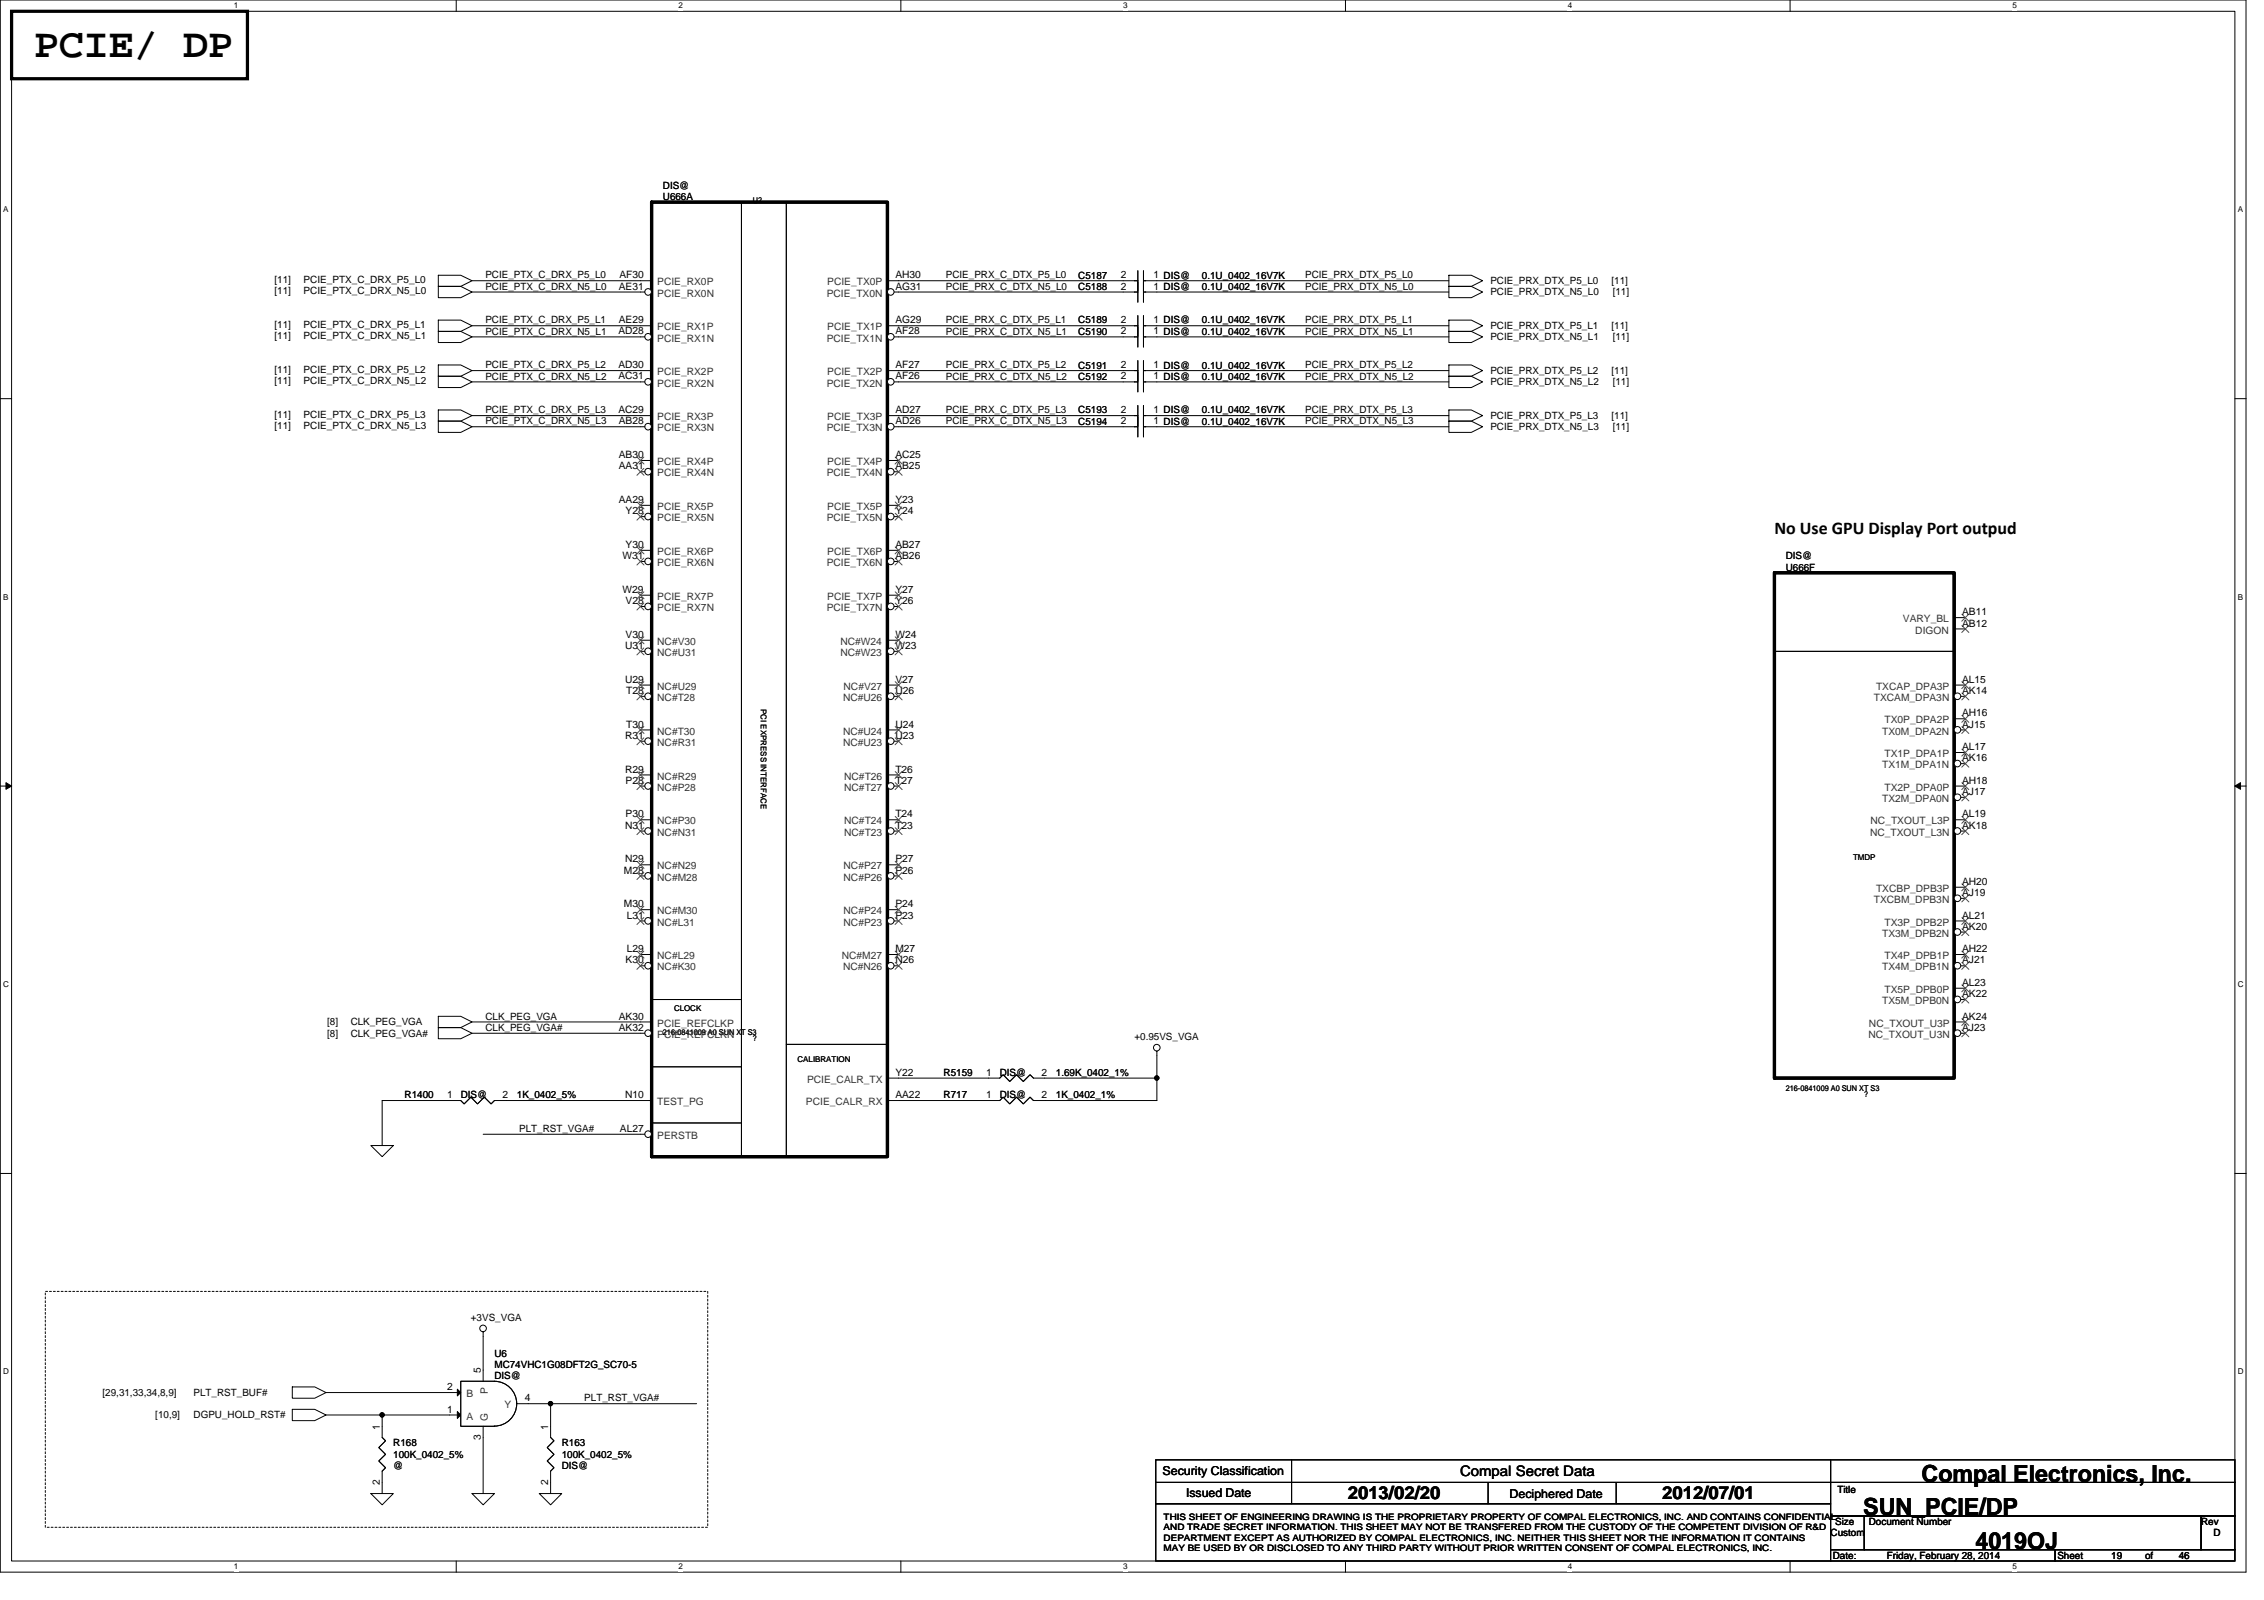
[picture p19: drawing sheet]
<svg xmlns="http://www.w3.org/2000/svg" width="297mm" height="210mm" viewBox="0 0 297 210" stroke-linecap="round" stroke-linejoin="round" font-family="sans-serif">
<defs><g id="words">
<text font-size="5.4" x="4.5" y="7.5">PCIE/ DP</text>
<g font-size="3.1">
<text x="252.1" y="194.4">Compal Electronics, Inc.</text>
<text x="244.5" y="198.8">SUN_PCIE/DP</text>
<text x="259.2" y="203.2">4019OJ</text>
</g>
<g font-size="2.3">
<text x="232.8" y="70">No Use GPU Display Port outpud</text>
<text x="176.8" y="196.7">2013/02/20</text>
<text x="218.1" y="196.7">2012/07/01</text>
</g>
<text font-size="1.9" x="191.6" y="193.7">Compal Secret Data</text>
<g font-size="1.6">
<text x="152.5" y="193.5">Security Classification</text>
<text x="155.6" y="196.3">Issued Date</text>
<text x="198.1" y="196.5">Deciphered Date</text>
</g>
<g font-size="1.3">
<text x="87" y="26.2">U666A</text>
<text x="87" y="24.8">DIS@</text>
<text x="36" y="37.1">[11]</text>
<text x="36" y="38.6">[11]</text>
<text x="39.8" y="37.1">PCIE_PTX_C_DRX_P5_L0</text>
<text x="39.8" y="38.6">PCIE_PTX_C_DRX_N5_L0</text>
<text x="63.7" y="36.5">PCIE_PTX_C_DRX_P5_L0</text>
<text x="63.7" y="38">PCIE_PTX_C_DRX_N5_L0</text>
<text x="81.2" y="38">AE31</text>
<text x="81.3" y="36.5">AF30</text>
<text x="117.5" y="38">AG31</text>
<text x="117.5" y="36.5">AH30</text>
<text x="124.1" y="38">PCIE_PRX_C_DTX_N5_L0</text>
<text x="124.1" y="36.5">PCIE_PRX_C_DTX_P5_L0</text>
<text x="141.5" y="38">C5188</text>
<text x="141.5" y="36.6">C5187</text>
<text x="147.1" y="38">2</text>
<text x="147.1" y="36.5">2</text>
<text x="151.4" y="38">1 DIS@</text>
<text x="151.4" y="36.5">1 DIS@</text>
<text x="157.7" y="38">0.1U_0402_16V7K</text>
<text x="157.7" y="36.6">0.1U_0402_16V7K</text>
<text x="171.2" y="36.5">PCIE_PRX_DTX_P5_L0</text>
<text x="171.2" y="38">PCIE_PRX_DTX_N5_L0</text>
<text x="195.5" y="38.8">PCIE_PRX_DTX_N5_L0</text>
<text x="195.5" y="37.3">PCIE_PRX_DTX_P5_L0</text>
<text x="211.4" y="37.3">[11]</text>
<text x="211.6" y="38.8">[11]</text>
<text x="36" y="43">[11]</text>
<text x="36" y="44.5">[11]</text>
<text x="39.8" y="43">PCIE_PTX_C_DRX_P5_L1</text>
<text x="39.8" y="44.5">PCIE_PTX_C_DRX_N5_L1</text>
<text x="63.7" y="43.9">PCIE_PTX_C_DRX_N5_L1</text>
<text x="63.7" y="42.4">PCIE_PTX_C_DRX_P5_L1</text>
<text x="81.1" y="43.9">AD28</text>
<text x="81.2" y="42.4">AE29</text>
<text x="117.5" y="43.9">AF28</text>
<text x="117.5" y="42.4">AG29</text>
<text x="124.1" y="43.9">PCIE_PRX_C_DTX_N5_L1</text>
<text x="124.1" y="42.4">PCIE_PRX_C_DTX_P5_L1</text>
<text x="141.5" y="43.9">C5190</text>
<text x="141.5" y="42.4">C5189</text>
<text x="147.1" y="43.9">2</text>
<text x="147.1" y="42.4">2</text>
<text x="151.4" y="43.9">1 DIS@</text>
<text x="151.4" y="42.4">1 DIS@</text>
<text x="157.7" y="43.9">0.1U_0402_16V7K</text>
<text x="157.7" y="42.4">0.1U_0402_16V7K</text>
<text x="171.2" y="43.9">PCIE_PRX_DTX_N5_L1</text>
<text x="171.2" y="42.4">PCIE_PRX_DTX_P5_L1</text>
<text x="195.5" y="44.7">PCIE_PRX_DTX_N5_L1</text>
<text x="195.5" y="43.2">PCIE_PRX_DTX_P5_L1</text>
<text x="211.4" y="43.2">[11]</text>
<text x="211.6" y="44.7">[11]</text>
<text x="36" y="48.9">[11]</text>
<text x="36" y="50.4">[11]</text>
<text x="39.8" y="48.9">PCIE_PTX_C_DRX_P5_L2</text>
<text x="39.8" y="50.4">PCIE_PTX_C_DRX_N5_L2</text>
<text x="63.7" y="48.3">PCIE_PTX_C_DRX_P5_L2</text>
<text x="63.7" y="49.8">PCIE_PTX_C_DRX_N5_L2</text>
<text x="81.1" y="49.8">AC31</text>
<text x="81.1" y="48.3">AD30</text>
<text x="117.5" y="49.8">AF26</text>
<text x="117.5" y="48.3">AF27</text>
<text x="124.1" y="48.3">PCIE_PRX_C_DTX_P5_L2</text>
<text x="124.1" y="49.8">PCIE_PRX_C_DTX_N5_L2</text>
<text x="141.5" y="49.8">C5192</text>
<text x="141.5" y="48.3">C5191</text>
<text x="147.1" y="49.8">2</text>
<text x="147.1" y="48.3">2</text>
<text x="151.4" y="49.8">1 DIS@</text>
<text x="151.4" y="48.3">1 DIS@</text>
<text x="157.7" y="49.8">0.1U_0402_16V7K</text>
<text x="157.7" y="48.3">0.1U_0402_16V7K</text>
<text x="171.2" y="49.8">PCIE_PRX_DTX_N5_L2</text>
<text x="171.2" y="48.3">PCIE_PRX_DTX_P5_L2</text>
<text x="195.5" y="50.5">PCIE_PRX_DTX_N5_L2</text>
<text x="195.5" y="49.1">PCIE_PRX_DTX_P5_L2</text>
<text x="211.4" y="49.1">[11]</text>
<text x="211.6" y="50.5">[11]</text>
<text x="36" y="54.8">[11]</text>
<text x="36" y="56.3">[11]</text>
<text x="39.8" y="54.8">PCIE_PTX_C_DRX_P5_L3</text>
<text x="39.8" y="56.3">PCIE_PTX_C_DRX_N5_L3</text>
<text x="63.7" y="54.2">PCIE_PTX_C_DRX_P5_L3</text>
<text x="63.7" y="55.7">PCIE_PTX_C_DRX_N5_L3</text>
<text x="81.1" y="54.2">AC29</text>
<text x="81.2" y="55.7">AB28</text>
<text x="117.5" y="55.7">AD26</text>
<text x="117.5" y="54.2">AD27</text>
<text x="124.1" y="54.2">PCIE_PRX_C_DTX_P5_L3</text>
<text x="124.1" y="55.7">PCIE_PRX_C_DTX_N5_L3</text>
<text x="141.5" y="54.2">C5193</text>
<text x="141.5" y="55.7">C5194</text>
<text x="147.1" y="54.2">2</text>
<text x="147.1" y="55.7">2</text>
<text x="151.4" y="54.2">1 DIS@</text>
<text x="151.4" y="55.7">1 DIS@</text>
<text x="157.7" y="54.2">0.1U_0402_16V7K</text>
<text x="157.7" y="55.7">0.1U_0402_16V7K</text>
<text x="171.2" y="54.2">PCIE_PRX_DTX_P5_L3</text>
<text x="171.2" y="55.7">PCIE_PRX_DTX_N5_L3</text>
<text x="195.5" y="56.4">PCIE_PRX_DTX_N5_L3</text>
<text x="195.5" y="55">PCIE_PRX_DTX_P5_L3</text>
<text x="211.4" y="55">[11]</text>
<text x="211.6" y="56.4">[11]</text>
<text x="81.2" y="61.6">AA31</text>
<text x="81.2" y="60.1">AB30</text>
<text x="81.2" y="66">AA29</text>
<text x="117.5" y="61.6">AB25</text>
<text x="117.5" y="60.1">AC25</text>
<text x="117.5" y="66">Y23</text>
<text x="82.1" y="67.5">Y28</text>
<text x="82.1" y="71.9">Y30</text>
<text x="117.5" y="67.5">Y24</text>
<text x="117.5" y="71.9">AB27</text>
<text x="81.7" y="73.3">W31</text>
<text x="81.7" y="77.8">W29</text>
<text x="117.5" y="73.3">AB26</text>
<text x="117.5" y="77.8">Y27</text>
<text x="234.3" y="74.8">U666F</text>
<text x="234.3" y="73.4">DIS@</text>
<text x="82.1" y="79.2">V28</text>
<text x="82.1" y="83.7">V30</text>
<text x="117.5" y="79.2">Y26</text>
<text x="117.5" y="83.7">W24</text>
<text x="257.4" y="82.2">AB12</text>
<text x="257.4" y="80.7">AB11</text>
<text x="82" y="85.1">U31</text>
<text x="82" y="89.6">U29</text>
<text x="117.5" y="89.6">V27</text>
<text x="117.5" y="85.1">W23</text>
<text x="257.4" y="89.6">AL15</text>
<text x="82.2" y="95.4">T30</text>
<text x="82.2" y="91">T28</text>
<text x="117.5" y="95.4">U24</text>
<text x="117.5" y="91">U26</text>
<text x="257.4" y="91">AK14</text>
<text x="257.4" y="95.4">AJ15</text>
<text x="257.4" y="94">AH16</text>
<text x="82" y="96.9">R31</text>
<text x="82" y="101.3">R29</text>
<text x="117.5" y="101.3">T26</text>
<text x="117.5" y="96.9">U23</text>
<text x="257.4" y="99.9">AK16</text>
<text x="257.4" y="98.4">AL17</text>
<text x="82.1" y="102.8">P28</text>
<text x="82.1" y="107.2">P30</text>
<text x="117.5" y="102.8">T27</text>
<text x="117.5" y="107.2">T24</text>
<text x="257.4" y="104.3">AJ17</text>
<text x="257.4" y="107.2">AL19</text>
<text x="257.4" y="102.8">AH18</text>
<text x="82" y="108.7">N31</text>
<text x="82" y="113.1">N29</text>
<text x="117.5" y="113.1">P27</text>
<text x="117.5" y="108.7">T23</text>
<text x="257.4" y="108.7">AK18</text>
<text x="81.8" y="114.6">M28</text>
<text x="81.8" y="119">M30</text>
<text x="117.5" y="114.6">P26</text>
<text x="117.5" y="119">P24</text>
<text x="257.4" y="117.5">AJ19</text>
<text x="257.4" y="116.1">AH20</text>
<text x="82.2" y="120.5">L31</text>
<text x="82.2" y="124.9">L29</text>
<text x="117.5" y="120.5">P23</text>
<text x="117.5" y="124.9">M27</text>
<text x="257.4" y="122">AK20</text>
<text x="257.4" y="120.5">AL21</text>
<text x="257.4" y="124.9">AH22</text>
<text x="82.1" y="126.4">K30</text>
<text x="117.5" y="126.4">N26</text>
<text x="257.4" y="126.4">AJ21</text>
<text x="257.4" y="130.8">AK22</text>
<text x="257.4" y="129.3">AL23</text>
<text x="42.9" y="134.5">[8]</text>
<text x="42.9" y="136">[8]</text>
<text x="46" y="134.5">CLK_PEG_VGA</text>
<text x="46" y="136">CLK_PEG_VGA#</text>
<text x="63.7" y="133.8">CLK_PEG_VGA</text>
<text x="63.7" y="135.3">CLK_PEG_VGA#</text>
<text x="81.2" y="135.2">AK32</text>
<text x="81.2" y="133.8">AK30</text>
<text x="148.8" y="136.4">+0.95VS_VGA</text>
<text x="257.4" y="135.2">AJ23</text>
<text x="257.4" y="133.8">AK24</text>
<text x="117.5" y="141.1">Y22</text>
<text x="123.8" y="141.1">R5159</text>
<text x="129.4" y="141.1">1</text>
<text x="131.2" y="141.1">DIS@</text>
<text x="136.6" y="141.1">2</text>
<text x="138.5" y="141.1">1.69K_0402_1%</text>
<text x="53.1" y="144.1">R1400</text>
<text x="58.7" y="144.1">1</text>
<text x="60.4" y="144.1">DIS@</text>
<text x="65.9" y="144.1">2</text>
<text x="67.8" y="144.1">1K_0402_5%</text>
<text x="68.1" y="148.5">PLT_RST_VGA#</text>
<text x="81.3" y="148.5">AL27</text>
<text x="82" y="144.1">N10</text>
<text x="117.5" y="144.1">AA22</text>
<text x="123.8" y="144.1">R717</text>
<text x="129.4" y="144.1">1</text>
<text x="131.2" y="144.1">DIS@</text>
<text x="136.6" y="144.1">2</text>
<text x="138.5" y="144.1">1K_0402_1%</text>
<text x="61.8" y="173.3">+3VS_VGA</text>
<text x="64.9" y="178">U6</text>
<text x="64.9" y="179.5">MC74VHC1G08DFT2G_SC70-5</text>
<text x="13.5" y="183.1">[29,31,33,34,8,9]</text>
<text x="25.4" y="183.1">PLT_RST_BUF#</text>
<text x="58.7" y="182.4">2</text>
<text x="58.7" y="185.3">1</text>
<text x="63.1" y="180.2" transform="rotate(-90 63.1 180.2)">5</text>
<text x="64.9" y="180.9">DIS@</text>
<text x="68.9" y="183.8">4</text>
<text x="76.7" y="183.9">PLT_RST_VGA#</text>
<text x="20.4" y="186.1">[10,9]</text>
<text x="25.4" y="186.1">DGPU_HOLD_RST#</text>
<text x="49.8" y="187.5" transform="rotate(-90 49.8 187.5)">1</text>
<text x="51.6" y="189.8">R168</text>
<text x="51.6" y="191.2">100K_0402_5%</text>
<text x="63.1" y="188.9" transform="rotate(-90 63.1 188.9)">3</text>
<text x="71.9" y="187.5" transform="rotate(-90 71.9 187.5)">1</text>
<text x="73.7" y="189.8">R163</text>
<text x="73.7" y="191.2">100K_0402_5%</text>
<text x="49.8" y="194.8" transform="rotate(-90 49.8 194.8)">2</text>
<text x="51.6" y="192.7">@</text>
<text x="71.9" y="194.8" transform="rotate(-90 71.9 194.8)">2</text>
<text x="73.7" y="192.7">DIS@</text>
<text x="241.1" y="195.8">Title</text>
<text x="240.2" y="201.5">Custom</text>
<text x="240.8" y="200.1">Size</text>
<text x="245.2" y="200.1">Document Number</text>
<text x="288.8" y="200.1">Rev</text>
<text x="290.4" y="201.5">D</text>
<text x="240.5" y="204.5">Date:</text>
<text x="247.5" y="204.5">Friday, February 28, 2014</text>
<text x="269.9" y="204.5">Sheet</text>
<text x="277" y="204.5">19</text>
<text x="281.4" y="204.5">of</text>
<text x="285.9" y="204.5">46</text>
</g>
<g font-size="1.3" fill="#333">
<text x="86.2" y="38.9">PCIE_RX0N</text>
<text x="86.2" y="37.4">PCIE_RX0P</text>
<text x="108.5" y="38.9">PCIE_TX0N</text>
<text x="108.5" y="37.4">PCIE_TX0P</text>
<text x="86.2" y="44.8">PCIE_RX1N</text>
<text x="86.2" y="43.3">PCIE_RX1P</text>
<text x="108.5" y="44.8">PCIE_TX1N</text>
<text x="108.5" y="43.3">PCIE_TX1P</text>
<text x="86.2" y="50.7">PCIE_RX2N</text>
<text x="86.2" y="49.2">PCIE_RX2P</text>
<text x="108.5" y="50.7">PCIE_TX2N</text>
<text x="108.5" y="49.2">PCIE_TX2P</text>
<text x="86.2" y="56.6">PCIE_RX3N</text>
<text x="86.2" y="55.1">PCIE_RX3P</text>
<text x="108.5" y="56.6">PCIE_TX3N</text>
<text x="108.5" y="55.1">PCIE_TX3P</text>
<text x="86.2" y="62.5">PCIE_RX4N</text>
<text x="86.2" y="61">PCIE_RX4P</text>
<text x="108.5" y="62.5">PCIE_TX4N</text>
<text x="108.5" y="61">PCIE_TX4P</text>
<text x="86.2" y="68.4">PCIE_RX5N</text>
<text x="86.2" y="66.9">PCIE_RX5P</text>
<text x="108.5" y="68.4">PCIE_TX5N</text>
<text x="108.5" y="66.9">PCIE_TX5P</text>
<text x="86.2" y="74.3">PCIE_RX6N</text>
<text x="86.2" y="72.8">PCIE_RX6P</text>
<text x="108.5" y="74.3">PCIE_TX6N</text>
<text x="108.5" y="72.8">PCIE_TX6P</text>
<text x="86.2" y="80.2">PCIE_RX7N</text>
<text x="86.2" y="78.7">PCIE_RX7P</text>
<text x="108.5" y="80.2">PCIE_TX7N</text>
<text x="108.5" y="78.7">PCIE_TX7P</text>
<text x="249.7" y="81.6">VARY_BL</text>
<text x="251.3" y="83.1">DIGON</text>
<text x="86.2" y="86.1">NC#U31</text>
<text x="86.2" y="84.6">NC#V30</text>
<text x="110.3" y="86.1">NC#W23</text>
<text x="110.3" y="84.6">NC#W24</text>
<text x="86.2" y="92">NC#T28</text>
<text x="86.2" y="90.5">NC#U29</text>
<text x="110.6" y="92">NC#U26</text>
<text x="110.7" y="90.5">NC#V27</text>
<text x="245.8" y="92">TXCAM_DPA3N</text>
<text x="246.1" y="90.5">TXCAP_DPA3P</text>
<text x="247.2" y="94.9">TX0P_DPA2P</text>
<text x="86.2" y="97.9">NC#R31</text>
<text x="86.2" y="96.4">NC#T30</text>
<text x="110.6" y="97.9">NC#U23</text>
<text x="110.6" y="96.4">NC#U24</text>
<text x="246.9" y="96.4">TX0M_DPA2N</text>
<text x="246.9" y="100.8">TX1M_DPA1N</text>
<text x="247.2" y="99.3">TX1P_DPA1P</text>
<text x="86.2" y="103.7">NC#P28</text>
<text x="86.2" y="102.3">NC#R29</text>
<text x="110.8" y="103.7">NC#T27</text>
<text x="110.8" y="102.3">NC#T26</text>
<text x="246.9" y="105.2">TX2M_DPA0N</text>
<text x="247.2" y="103.7">TX2P_DPA0P</text>
<text x="86.2" y="109.6">NC#N31</text>
<text x="86.2" y="108.2">NC#P30</text>
<text x="110.8" y="109.6">NC#T23</text>
<text x="110.8" y="108.2">NC#T24</text>
<text x="245.4" y="109.6">NC_TXOUT_L3N</text>
<text x="245.4" y="108.2">NC_TXOUT_L3P</text>
<text x="86.2" y="115.5">NC#M28</text>
<text x="86.2" y="114.1">NC#N29</text>
<text x="86.2" y="120">NC#M30</text>
<text x="110.7" y="115.5">NC#P26</text>
<text x="110.7" y="114.1">NC#P27</text>
<text x="110.7" y="120">NC#P24</text>
<text x="245.8" y="118.5">TXCBM_DPB3N</text>
<text x="246.1" y="117">TXCBP_DPB3P</text>
<text x="86.2" y="121.4">NC#L31</text>
<text x="86.2" y="125.8">NC#L29</text>
<text x="110.4" y="125.8">NC#M27</text>
<text x="110.7" y="121.4">NC#P23</text>
<text x="246.9" y="122.9">TX3M_DPB2N</text>
<text x="247.2" y="121.4">TX3P_DPB2P</text>
<text x="247.2" y="125.8">TX4P_DPB1P</text>
<text x="86.2" y="127.3">NC#K30</text>
<text x="110.6" y="127.3">NC#N26</text>
<text x="246.9" y="127.3">TX4M_DPB1N</text>
<text x="246.9" y="131.7">TX5M_DPB0N</text>
<text x="247.2" y="130.3">TX5P_DPB0P</text>
<text x="86.2" y="136.2">PCIE_REFCLKN</text>
<text x="86.2" y="134.7">PCIE_REFCLKP</text>
<text x="245.1" y="136.2">NC_TXOUT_U3N</text>
<text x="245.2" y="134.7">NC_TXOUT_U3P</text>
<text x="105.9" y="142">PCIE_CALR_TX</text>
<text x="86.2" y="145">TEST_PG</text>
<text x="86.2" y="149.4">PERSTB</text>
<text x="105.7" y="145">PCIE_CALR_RX</text>
<text x="61.2" y="183.3">B</text>
<text x="64" y="182.8" transform="rotate(-90 64 182.8)">P</text>
<text x="66.2" y="184.8">Y</text>
<text x="61.2" y="186.2">A</text>
<text x="64" y="186.4" transform="rotate(-90 64 186.4)">G</text>
</g>
<g font-size="1.2">
<text x="152.7" y="199.4">THIS SHEET OF ENGINEERING DRAWING IS THE PROPRIETARY PROPERTY OF COMPAL ELECTRONICS, INC. AND CONTAINS CONFIDENTIAL</text>
<text x="152.7" y="200.8">AND TRADE SECRET INFORMATION. THIS SHEET MAY NOT BE TRANSFERED FROM THE CUSTODY OF THE COMPETENT DIVISION OF R&amp;D</text>
<text x="152.7" y="202.1">DEPARTMENT EXCEPT AS AUTHORIZED BY COMPAL ELECTRONICS, INC. NEITHER THIS SHEET NOR THE INFORMATION IT CONTAINS</text>
<text x="152.7" y="203.5">MAY BE USED BY OR DISCLOSED TO ANY THIRD PARTY WITHOUT PRIOR WRITTEN CONSENT OF COMPAL ELECTRONICS, INC.</text>
</g>
<g font-size="1.1">
<text x="30.7" y="1.1">1</text>
<text x="89" y="1.1">2</text>
<text x="147.4" y="1.1">3</text>
<text x="205.7" y="1.1">4</text>
<text x="264" y="1.1">5</text>
<text x=".4" y="27.8">A</text>
<text x="293.6" y="27.8">A</text>
<text x=".4" y="78.7">B</text>
<text x="293.6" y="78.7">B</text>
<text x=".4" y="129.5">C</text>
<text x="293.6" y="129.5">C</text>
<text x=".4" y="180.3">D</text>
<text x="293.6" y="180.3">D</text>
<text x="30.7" y="205.9">1</text>
<text x="89" y="205.9">2</text>
<text x="147.4" y="205.9">3</text>
<text x="205.7" y="205.9">4</text>
<text x="264" y="205.9">5</text>
</g>
<g font-size="1">
<text x="98.8" y="26.6">U?</text>
<text x="99.8" y="93" transform="rotate(90 99.8 93)">PCI EXPRESS INTERFACE</text>
<text x="243.1" y="112.8">TMDP</text>
<text x="87" y="135.8">216-0841009 A0 SUN XT S3</text>
<text x="88.4" y="132.7">CLOCK</text>
<text x="98.8" y="136.5">?</text>
<text x="104.6" y="139.3">CALIBRATION</text>
<text x="234.3" y="143.1">216-0841009 A0 SUN XT S3</text>
<text x="244.6" y="143.9">?</text>
</g>
</g></defs>
<path d="M0 0h294.7v206.2h-294.7zM1.5 1.5h291.7v203.3h-291.7z" fill="none" stroke="#000" stroke-width=".13"/>
<g fill="#fff">
<path d="M30.7 .1h.6v1.2h-.6z"/>
<path d="M30.7 204.9h.6v1.2h-.6z"/>
</g>
<path d="M59.9 0v1.5M59.9 204.8v1.5" fill="none" stroke="#000" stroke-width=".13"/>
<g fill="#fff">
<path d="M89 .1h.6v1.2h-.6z"/>
<path d="M89 204.9h.6v1.2h-.6z"/>
</g>
<path d="M118.2 0v1.5M118.2 204.8v1.5" fill="none" stroke="#000" stroke-width=".13"/>
<g fill="#fff">
<path d="M147.4 .1h.5v1.2h-.5z"/>
<path d="M147.4 204.9h.5v1.2h-.5z"/>
</g>
<path d="M176.5 0v1.5M176.5 204.8v1.5" fill="none" stroke="#000" stroke-width=".13"/>
<g fill="#fff">
<path d="M205.7 .1h.6v1.2h-.6z"/>
<path d="M205.7 204.9h.6v1.2h-.6z"/>
</g>
<path d="M234.9 0v1.5M234.9 204.8v1.5" fill="none" stroke="#000" stroke-width=".13"/>
<g fill="#fff">
<path d="M264 .1h.6v1.2h-.6z"/>
<path d="M264 204.9h.6v1.2h-.6z"/>
<path d="M.4 26.9h.7v1.2h-.7z"/>
<path d="M293.6 26.9h.7v1.2h-.7z"/>
<path d="M.4 77.7h.7v1.2h-.7z"/>
<path d="M293.6 77.7h.7v1.2h-.7z"/>
</g>
<path d="M0 52.3h1.5M293.2 52.3h1.5" fill="none" stroke="#000" stroke-width=".13"/>
<g fill="#fff">
<path d="M.4 128.5h.8v1.2h-.8z"/>
<path d="M293.6 128.5h.7v1.2h-.7z"/>
</g>
<path d="M0 103.1h1.5M293.2 103.1h1.5" fill="none" stroke="#000" stroke-width=".13"/>
<path d="M.8 102.7l.7 .4-.7 .4zM293.2 103.1l.8-.4v.8z" fill="#000" stroke="#000" stroke-width=".13"/>
<g fill="#fff">
<path d="M.4 179.3h.8v1.2h-.8z"/>
<path d="M293.6 179.3h.7v1.2h-.7z"/>
</g>
<g fill="none" stroke="#000" stroke-width=".13">
<path d="M57.5 36.1h2.9l1.5 .7-1.5 .8h-2.9zM57.5 37.6h2.9l1.5 .7-1.5 .8h-2.9zM61.9 36.8h22.1M61.9 38.3h22.1M97.3 26.5v125.2M103.2 26.5v125.2M117.9 36.8h29.5M117.9 38.3h29.5M151.8 36.8h38.3M151.8 38.3h38.3M190.1 37.6h2.9l1.5 .7-1.5 .8h-2.9zM190.1 36.1h2.9l1.5 .7-1.5 .8h-2.9z"/>
<path d="M57.5 47.9h2.9l1.5 .7-1.5 .8h-2.9zM57.5 49.4h2.9l1.5 .7-1.5 .7h-2.9zM57.5 53.8h2.9l1.5 .7-1.5 .7h-2.9zM57.5 55.2h2.9l1.5 .8-1.5 .7h-2.9zM57.5 42h2.9l1.5 .7-1.5 .8h-2.9zM57.5 43.5h2.9l1.5 .7-1.5 .7h-2.9zM61.9 54.5h22.1M61.9 44.2h22.1M61.9 42.7h22.1M61.9 48.6h22.1M61.9 50.1h22.1M61.9 56h22.1"/>
<path d="M117.9 54.5h29.5M117.9 44.2h29.5M117.9 42.7h29.5M117.9 48.6h29.5M117.9 50.1h29.5M117.9 56h29.5M151.8 54.5h38.3M151.8 44.2h38.3M151.8 42.7h38.3M151.8 48.6h38.3M151.8 50.1h38.3M151.8 56h38.3"/>
<path d="M190.1 43.5h2.9l1.5 .7-1.5 .7h-2.9zM190.1 42h2.9l1.5 .7-1.5 .8h-2.9zM190.1 49.4h2.9l1.5 .7-1.5 .7h-2.9zM190.1 47.9h2.9l1.5 .7-1.5 .8h-2.9zM190.1 55.2h2.9l1.5 .8-1.5 .7h-2.9zM190.1 53.8h2.9l1.5 .7-1.5 .7h-2.9zM57.5 134.8h2.9l1.5 .8-1.5 .7h-2.9zM57.5 133.3h2.9l1.5 .8-1.5 .7h-2.9zM61.9 134.1h22.1M61.9 135.6h22.1M85.5 131.1h11.8M85.5 140h11.8"/>
<path d="M103.2 137h13.2M151.8 137.9v6.5h-14.7M0 153.9h1.5M48.7 150.3h2.9l-1.5 1.4zM59 144.4h-8.9v5.9M63.4 148.8h20.6M66.3 144.4h19.2M85.5 147.3h11.8M116.4 144.4h13.3M129.7 141.4h-13.3M137.1 141.4h14.7M293.2 153.9h1.5"/>
<path d="M63.4 174.7v5M38.4 184.9h2.9l1.5 .7-1.5 .8h-2.9zM38.4 181.9h2.9l1.5 .8-1.5 .7h-2.9zM42.8 182.7h16.2M42.8 185.6h7.3v1.5M48.7 195.9h2.9l-1.5 1.5zM50.1 185.6h8.9M50.1 194.5v1.4M61.9 195.9h3l-1.5 1.5zM63.4 188.6v7.3M70.8 195.9h2.9l-1.5 1.5zM72.2 184.1v3"/>
<path d="M72.2 194.5v1.4M91.4 184.1h-22.1M151.6 191.5h88.6v3h-88.6zM151.6 194.5h88.6v2.8h-88.6zM151.6 197.3h88.6v7.5h-88.6zM169.5 191.5v5.8M195.2 194.5v2.8M212 194.5v2.8M240.2 198.9h4.4v4.4h-4.4zM240.2 191.5h53v3h-53zM240.2 194.5h53v4.4h-53zM244.6 198.9h44.2v4.4h-44.2z"/>
<path d="M288.8 198.9h4.4v4.4h-4.4zM240.2 203.3h29.4v1.5h-29.4zM269.6 203.3h23.6v1.5h-23.6z"/>
<circle cx="151.8" cy="137.4" r=".43"/>
<circle cx="63.4" cy="174.3" r=".43"/>
</g>
<path d="M5.9 169.4h87v31h-87z" fill="none" stroke="#000" stroke-width=".13" stroke-dasharray=".3 .3"/>
<path d="M1.5 1.5h31v8.8h-31zM85.5 26.5h30.9v125.2h-30.9z" fill="none" stroke="#000" stroke-width=".42"/>
<g fill="#000" stroke="#000" stroke-width=".13">
<circle cx="151.8" cy="141.4" r=".29"/>
<circle cx="50.1" cy="185.6" r=".29"/>
<circle cx="72.2" cy="184.1" r=".29"/>
</g>
<circle cx="85" cy="135.5" r=".43" fill="#fff" stroke="#000" stroke-width=".13"/>
<path d="M84 134.1h1.5M84 135.6h.6" fill="none" stroke="#000" stroke-width=".13"/>
<circle cx="85" cy="38.3" r=".43" fill="#fff" stroke="#000" stroke-width=".13"/>
<path d="M84 36.8h1.5M84 38.3h.6" fill="none" stroke="#000" stroke-width=".13"/>
<circle cx="85" cy="97.2" r=".43" fill="#fff" stroke="#000" stroke-width=".13"/>
<path d="M84 95.8h1.5M84 97.2h.6" fill="none" stroke="#000" stroke-width=".13"/>
<path d="M83.6 96.8l.9 .9M83.6 95.3l.9 .9M84.5 96.8l-.9 .9M84.5 95.3l-.9 .9" fill="none" stroke="#4c4c4c" stroke-width=".13"/>
<circle cx="85" cy="103.1" r=".43" fill="#fff" stroke="#000" stroke-width=".13"/>
<path d="M84 101.7h1.5M84 103.1h.6" fill="none" stroke="#000" stroke-width=".13"/>
<path d="M83.6 102.7l.9 .9M83.6 101.2l.9 .9M84.5 102.7l-.9 .9M84.5 101.2l-.9 .9" fill="none" stroke="#4c4c4c" stroke-width=".13"/>
<circle cx="85" cy="109" r=".43" fill="#fff" stroke="#000" stroke-width=".13"/>
<path d="M84 107.5h1.5M84 109h.6" fill="none" stroke="#000" stroke-width=".13"/>
<path d="M83.6 108.6l.9 .9M83.6 107.1l.9 .9M84.5 108.6l-.9 .9M84.5 107.1l-.9 .9" fill="none" stroke="#4c4c4c" stroke-width=".13"/>
<circle cx="85" cy="114.9" r=".43" fill="#fff" stroke="#000" stroke-width=".13"/>
<path d="M84 113.5h1.5M84 114.9h.6" fill="none" stroke="#000" stroke-width=".13"/>
<path d="M83.6 114.5l.9 .9M83.6 113l.9 .9M84.5 114.5l-.9 .9M84.5 113l-.9 .9" fill="none" stroke="#4c4c4c" stroke-width=".13"/>
<circle cx="85" cy="120.8" r=".43" fill="#fff" stroke="#000" stroke-width=".13"/>
<path d="M84 119.3h1.5M84 120.8h.6" fill="none" stroke="#000" stroke-width=".13"/>
<path d="M83.6 118.9l.9 .9M84.5 118.9l-.9 .9M83.6 120.4l.9 .9M84.5 120.4l-.9 .9" fill="none" stroke="#4c4c4c" stroke-width=".13"/>
<circle cx="85" cy="126.7" r=".43" fill="#fff" stroke="#000" stroke-width=".13"/>
<path d="M84 125.2h1.5M84 126.7h.6" fill="none" stroke="#000" stroke-width=".13"/>
<path d="M83.6 126.3l.9 .9M83.6 124.8l.9 .9M84.5 126.3l-.9 .9M84.5 124.8l-.9 .9" fill="none" stroke="#4c4c4c" stroke-width=".13"/>
<circle cx="85" cy="44.2" r=".43" fill="#fff" stroke="#000" stroke-width=".13"/>
<path d="M84 42.7h1.5M84 44.2h.6" fill="none" stroke="#000" stroke-width=".13"/>
<circle cx="85" cy="50.1" r=".43" fill="#fff" stroke="#000" stroke-width=".13"/>
<path d="M84 48.6h1.5M84 50.1h.6" fill="none" stroke="#000" stroke-width=".13"/>
<circle cx="85" cy="56" r=".43" fill="#fff" stroke="#000" stroke-width=".13"/>
<path d="M84 54.5h1.5M84 56h.6" fill="none" stroke="#000" stroke-width=".13"/>
<circle cx="85" cy="61.9" r=".43" fill="#fff" stroke="#000" stroke-width=".13"/>
<path d="M84 60.4h1.5M84 61.9h.6" fill="none" stroke="#000" stroke-width=".13"/>
<path d="M83.6 60l.9 .9M84.5 60l-.9 .9M83.6 61.4l.9 1M84.5 61.4l-.9 1" fill="none" stroke="#4c4c4c" stroke-width=".13"/>
<circle cx="85" cy="67.8" r=".43" fill="#fff" stroke="#000" stroke-width=".13"/>
<path d="M84 66.3h1.5M84 67.8h.6" fill="none" stroke="#000" stroke-width=".13"/>
<path d="M83.6 67.3l.9 .9M83.6 65.8l.9 1M84.5 67.3l-.9 .9M84.5 65.8l-.9 1" fill="none" stroke="#4c4c4c" stroke-width=".13"/>
<circle cx="85" cy="73.6" r=".43" fill="#fff" stroke="#000" stroke-width=".13"/>
<path d="M84 72.2h1.5M84 73.7h.6" fill="none" stroke="#000" stroke-width=".13"/>
<path d="M83.6 73.2l.9 .9M83.6 71.8l.9 .9M84.5 73.2l-.9 .9M84.5 71.8l-.9 .9" fill="none" stroke="#4c4c4c" stroke-width=".13"/>
<circle cx="85" cy="79.6" r=".43" fill="#fff" stroke="#000" stroke-width=".13"/>
<path d="M84 78.1h1.5M84 79.6h.6" fill="none" stroke="#000" stroke-width=".13"/>
<path d="M83.6 79.1l.9 .9M83.6 77.6l.9 .9M84.5 79.1l-.9 .9M84.5 77.6l-.9 .9" fill="none" stroke="#4c4c4c" stroke-width=".13"/>
<circle cx="85" cy="85.4" r=".43" fill="#fff" stroke="#000" stroke-width=".13"/>
<path d="M84 84h1.5M84 85.4h.6" fill="none" stroke="#000" stroke-width=".13"/>
<path d="M83.6 85l.9 .9M83.6 83.5l.9 1M84.5 85l-.9 .9M84.5 83.5l-.9 1" fill="none" stroke="#4c4c4c" stroke-width=".13"/>
<circle cx="85" cy="91.3" r=".43" fill="#fff" stroke="#000" stroke-width=".13"/>
<path d="M84 89.9h1.5M84 91.4h.6" fill="none" stroke="#000" stroke-width=".13"/>
<path d="M83.6 90.9l.9 .9M83.6 89.4l.9 .9M84.5 90.9l-.9 .9M84.5 89.4l-.9 .9" fill="none" stroke="#4c4c4c" stroke-width=".13"/>
<circle cx="85" cy="148.8" r=".43" fill="#fff" stroke="#000" stroke-width=".13"/>
<path d="M84 148.8h.6" fill="none" stroke="#000" stroke-width=".13"/>
<circle cx="116.9" cy="38.3" r=".43" fill="#fff" stroke="#000" stroke-width=".13"/>
<path d="M116.4 36.8h1.5M117.3 38.3h.6" fill="none" stroke="#000" stroke-width=".13"/>
<circle cx="116.9" cy="97.2" r=".43" fill="#fff" stroke="#000" stroke-width=".13"/>
<path d="M116.4 95.8h1.5M117.3 97.2h.6" fill="none" stroke="#000" stroke-width=".13"/>
<path d="M117.5 96.8l.9 .9M117.5 95.3l.9 .9M118.3 96.8l-.9 .9M118.3 95.3l-.9 .9" fill="none" stroke="#4c4c4c" stroke-width=".13"/>
<circle cx="116.9" cy="103.1" r=".43" fill="#fff" stroke="#000" stroke-width=".13"/>
<path d="M116.4 101.7h1.5M117.3 103.1h.6" fill="none" stroke="#000" stroke-width=".13"/>
<path d="M117.5 102.7l.9 .9M117.5 101.2l.9 .9M118.3 102.7l-.9 .9M118.3 101.2l-.9 .9" fill="none" stroke="#4c4c4c" stroke-width=".13"/>
<circle cx="116.9" cy="109" r=".43" fill="#fff" stroke="#000" stroke-width=".13"/>
<path d="M116.4 107.5h1.5M117.3 109h.6" fill="none" stroke="#000" stroke-width=".13"/>
<path d="M117.5 108.6l.9 .9M117.5 107.1l.9 .9M118.3 108.6l-.9 .9M118.3 107.1l-.9 .9" fill="none" stroke="#4c4c4c" stroke-width=".13"/>
<circle cx="116.9" cy="114.9" r=".43" fill="#fff" stroke="#000" stroke-width=".13"/>
<path d="M116.4 113.5h1.5M117.3 114.9h.6" fill="none" stroke="#000" stroke-width=".13"/>
<path d="M117.5 114.5l.9 .9M117.5 113l.9 .9M118.3 114.5l-.9 .9M118.3 113l-.9 .9" fill="none" stroke="#4c4c4c" stroke-width=".13"/>
<circle cx="116.9" cy="120.8" r=".43" fill="#fff" stroke="#000" stroke-width=".13"/>
<path d="M116.4 119.3h1.5M117.3 120.8h.6" fill="none" stroke="#000" stroke-width=".13"/>
<path d="M117.5 118.9l.9 .9M118.3 118.9l-.9 .9M117.5 120.4l.9 .9M118.3 120.4l-.9 .9" fill="none" stroke="#4c4c4c" stroke-width=".13"/>
<circle cx="116.9" cy="126.7" r=".43" fill="#fff" stroke="#000" stroke-width=".13"/>
<path d="M116.4 125.2h1.5M117.3 126.7h.6" fill="none" stroke="#000" stroke-width=".13"/>
<path d="M117.5 126.3l.9 .9M117.5 124.8l.9 .9M118.3 126.3l-.9 .9M118.3 124.8l-.9 .9" fill="none" stroke="#4c4c4c" stroke-width=".13"/>
<circle cx="116.9" cy="44.2" r=".43" fill="#fff" stroke="#000" stroke-width=".13"/>
<path d="M116.4 42.7h1.5M117.3 44.2h.6" fill="none" stroke="#000" stroke-width=".13"/>
<circle cx="116.9" cy="50.1" r=".43" fill="#fff" stroke="#000" stroke-width=".13"/>
<path d="M116.4 48.6h1.5M117.3 50.1h.6" fill="none" stroke="#000" stroke-width=".13"/>
<circle cx="116.9" cy="56" r=".43" fill="#fff" stroke="#000" stroke-width=".13"/>
<path d="M116.4 54.5h1.5M117.3 56h.6" fill="none" stroke="#000" stroke-width=".13"/>
<circle cx="116.9" cy="61.9" r=".43" fill="#fff" stroke="#000" stroke-width=".13"/>
<path d="M116.4 60.4h1.5M117.3 61.9h.6" fill="none" stroke="#000" stroke-width=".13"/>
<path d="M117.5 60l.9 .9M118.3 60l-.9 .9M117.5 61.4l.9 1M118.3 61.4l-.9 1" fill="none" stroke="#4c4c4c" stroke-width=".13"/>
<circle cx="116.9" cy="67.8" r=".43" fill="#fff" stroke="#000" stroke-width=".13"/>
<path d="M116.4 66.3h1.5M117.3 67.8h.6" fill="none" stroke="#000" stroke-width=".13"/>
<path d="M117.5 67.3l.9 .9M117.5 65.8l.9 1M118.3 67.3l-.9 .9M118.3 65.8l-.9 1" fill="none" stroke="#4c4c4c" stroke-width=".13"/>
<circle cx="116.9" cy="73.6" r=".43" fill="#fff" stroke="#000" stroke-width=".13"/>
<path d="M116.4 72.2h1.5M117.3 73.7h.6" fill="none" stroke="#000" stroke-width=".13"/>
<path d="M117.5 73.2l.9 .9M117.5 71.8l.9 .9M118.3 73.2l-.9 .9M118.3 71.8l-.9 .9" fill="none" stroke="#4c4c4c" stroke-width=".13"/>
<circle cx="116.9" cy="79.6" r=".43" fill="#fff" stroke="#000" stroke-width=".13"/>
<path d="M116.4 78.1h1.5M117.3 79.6h.6" fill="none" stroke="#000" stroke-width=".13"/>
<path d="M117.5 79.1l.9 .9M117.5 77.6l.9 .9M118.3 79.1l-.9 .9M118.3 77.6l-.9 .9" fill="none" stroke="#4c4c4c" stroke-width=".13"/>
<circle cx="116.9" cy="85.4" r=".43" fill="#fff" stroke="#000" stroke-width=".13"/>
<path d="M116.4 84h1.5M117.3 85.4h.6" fill="none" stroke="#000" stroke-width=".13"/>
<path d="M117.5 85l.9 .9M117.5 83.5l.9 1M118.3 85l-.9 .9M118.3 83.5l-.9 1" fill="none" stroke="#4c4c4c" stroke-width=".13"/>
<circle cx="116.9" cy="91.3" r=".43" fill="#fff" stroke="#000" stroke-width=".13"/>
<g fill="none" stroke="#000" stroke-width=".13">
<path d="M147.4 38.3h1.9M149.3 37v2.6M150 38.3h1.8M150 37v2.6M147.4 44.2h1.9M147.4 50.1h1.9M149.3 42.9v2.6M149.3 48.8v2.6M150 42.9v2.6M150 48.8v2.6M150 44.2h1.8M150 50.1h1.8"/>
<path d="M116.4 89.9h1.5M117.3 91.4h.6M232.8 85.4h23.6M256.4 82.5h1.4M72.2 187.1v1.5l.5 .4-.9 .9 .9 .9-.9 .9 .9 .9-.5 .4v1.5"/>
</g>
<path d="M117.5 90.9l.9 .9M117.5 89.4l.9 .9M118.3 90.9l-.9 .9M118.3 89.4l-.9 .9M257.4 82.1l.9 .9M258.3 82.1l-.9 .9" fill="none" stroke="#4c4c4c" stroke-width=".13"/>
<path d="M232.8 75.1h23.6v66.3h-23.6z" fill="none" stroke="#000" stroke-width=".42"/>
<circle cx="256.8" cy="91.3" r=".43" fill="#fff" stroke="#000" stroke-width=".13"/>
<path d="M256.4 89.9h1.4M257.3 91.4h.5" fill="none" stroke="#000" stroke-width=".13"/>
<path d="M257.4 90.9l.9 .9M257.4 89.4l.9 .9M258.3 90.9l-.9 .9M258.3 89.4l-.9 .9" fill="none" stroke="#4c4c4c" stroke-width=".13"/>
<circle cx="256.8" cy="117.8" r=".43" fill="#fff" stroke="#000" stroke-width=".13"/>
<path d="M256.4 116.4h1.4M257.3 117.9h.5" fill="none" stroke="#000" stroke-width=".13"/>
<path d="M257.4 117.4l.9 .9M257.4 116l.9 .9M258.3 117.4l-.9 .9M258.3 116l-.9 .9" fill="none" stroke="#4c4c4c" stroke-width=".13"/>
<circle cx="256.8" cy="95.7" r=".43" fill="#fff" stroke="#000" stroke-width=".13"/>
<path d="M256.4 94.3h1.4M257.3 95.8h.5" fill="none" stroke="#000" stroke-width=".13"/>
<path d="M257.4 95.3l.9 .9M257.4 93.9l.9 .9M258.3 95.3l-.9 .9M258.3 93.9l-.9 .9" fill="none" stroke="#4c4c4c" stroke-width=".13"/>
<circle cx="256.8" cy="100.2" r=".43" fill="#fff" stroke="#000" stroke-width=".13"/>
<path d="M256.4 98.7h1.4M257.3 100.2h.5" fill="none" stroke="#000" stroke-width=".13"/>
<path d="M257.4 99.7l.9 .9M257.4 98.3l.9 .9M258.3 99.7l-.9 .9M258.3 98.3l-.9 .9" fill="none" stroke="#4c4c4c" stroke-width=".13"/>
<circle cx="256.8" cy="104.6" r=".43" fill="#fff" stroke="#000" stroke-width=".13"/>
<path d="M256.4 103.1h1.4M257.3 104.6h.5" fill="none" stroke="#000" stroke-width=".13"/>
<path d="M257.4 104.2l.9 .9M257.4 102.7l.9 .9M258.3 104.2l-.9 .9M258.3 102.7l-.9 .9" fill="none" stroke="#4c4c4c" stroke-width=".13"/>
<circle cx="256.8" cy="109" r=".43" fill="#fff" stroke="#000" stroke-width=".13"/>
<path d="M256.4 107.5h1.4M257.3 109h.5" fill="none" stroke="#000" stroke-width=".13"/>
<path d="M257.4 108.6l.9 .9M257.4 107.1l.9 .9M258.3 108.6l-.9 .9M258.3 107.1l-.9 .9" fill="none" stroke="#4c4c4c" stroke-width=".13"/>
<circle cx="256.8" cy="122.3" r=".43" fill="#fff" stroke="#000" stroke-width=".13"/>
<path d="M256.4 120.8h1.4M257.3 122.3h.5" fill="none" stroke="#000" stroke-width=".13"/>
<path d="M257.4 121.8l.9 .9M257.4 120.4l.9 .9M258.3 121.8l-.9 .9M258.3 120.4l-.9 .9" fill="none" stroke="#4c4c4c" stroke-width=".13"/>
<circle cx="256.8" cy="126.7" r=".43" fill="#fff" stroke="#000" stroke-width=".13"/>
<path d="M256.4 125.2h1.4M257.3 126.7h.5" fill="none" stroke="#000" stroke-width=".13"/>
<path d="M257.4 126.3l.9 .9M257.4 124.8l.9 .9M258.3 126.3l-.9 .9M258.3 124.8l-.9 .9" fill="none" stroke="#4c4c4c" stroke-width=".13"/>
<circle cx="256.8" cy="131.1" r=".43" fill="#fff" stroke="#000" stroke-width=".13"/>
<path d="M256.4 129.6h1.4M257.3 131.1h.5" fill="none" stroke="#000" stroke-width=".13"/>
<path d="M257.4 130.7l.9 .9M257.4 129.2l.9 .9M258.3 130.7l-.9 .9M258.3 129.2l-.9 .9" fill="none" stroke="#4c4c4c" stroke-width=".13"/>
<circle cx="256.8" cy="135.5" r=".43" fill="#fff" stroke="#000" stroke-width=".13"/>
<g fill="none" stroke="#000" stroke-width=".13">
<path d="M147.4 36.8h1.9M149.3 35.5v2.7M150 36.8h1.8M150 35.5v2.7M147.4 48.6h1.9M147.4 54.5h1.9M147.4 42.7h1.9M147.4 56h1.9M149.3 41.4v2.6M149.3 47.3v2.7M149.3 53.2v4.1M150 41.4v2.6"/>
<path d="M150 47.3v2.7M150 53.2v4.1M150 48.6h1.8M150 54.5h1.8M150 42.7h1.8M150 56h1.8M256.4 81h1.4M256.4 134.1h1.4M257.3 135.6h.5M59 144.4h1.4l.5 .4 .9-.9 .9 .9 .8-.9 .9 .9 .5-.4h1.4M129.7 141.4h1.5l.4-.4 .9 .9 .9-.9 .9 .9 .8-.9 .5 .4h1.5M129.7 144.4h1.5l.4-.5 .9 .9 .9-.9 .9 .9 .8-.9 .5 .5h1.5"/>
<path d="M63.4 179.7v1.5M50.1 187.1v1.5l.5 .4-.9 .9 .9 .9-.9 .9 .9 .9-.5 .4v1.5M59 182.7h1.4M59 185.6h1.4M63.4 187.1v1.5M64.9 181.2a2.94 2.94 0 0 1 2.9 2.9 2.95 2.95 0 0 1-2.9 3M64.9 181.2h-4.5v5.9h4.5M67.8 184.1h1.5"/>
</g>
<path d="M257.4 80.6l.9 .9M258.3 80.6l-.9 .9M257.4 135.1l.9 .9M257.4 133.6l.9 .9M258.3 135.1l-.9 .9M258.3 133.6l-.9 .9" fill="none" stroke="#4c4c4c" stroke-width=".13"/>
<g fill="#000" stroke="#000" stroke-width=".13">
<path d="M60 182.2l.4 .5-.4 .4zM60 185.2l.4 .4-.4 .5z"/>
<circle cx="151.8" cy="141.4" r=".29"/>
<circle cx="50.1" cy="185.6" r=".29"/>
<circle cx="72.2" cy="184.1" r=".29"/>
</g>
<use href="#words"/>
</svg>
